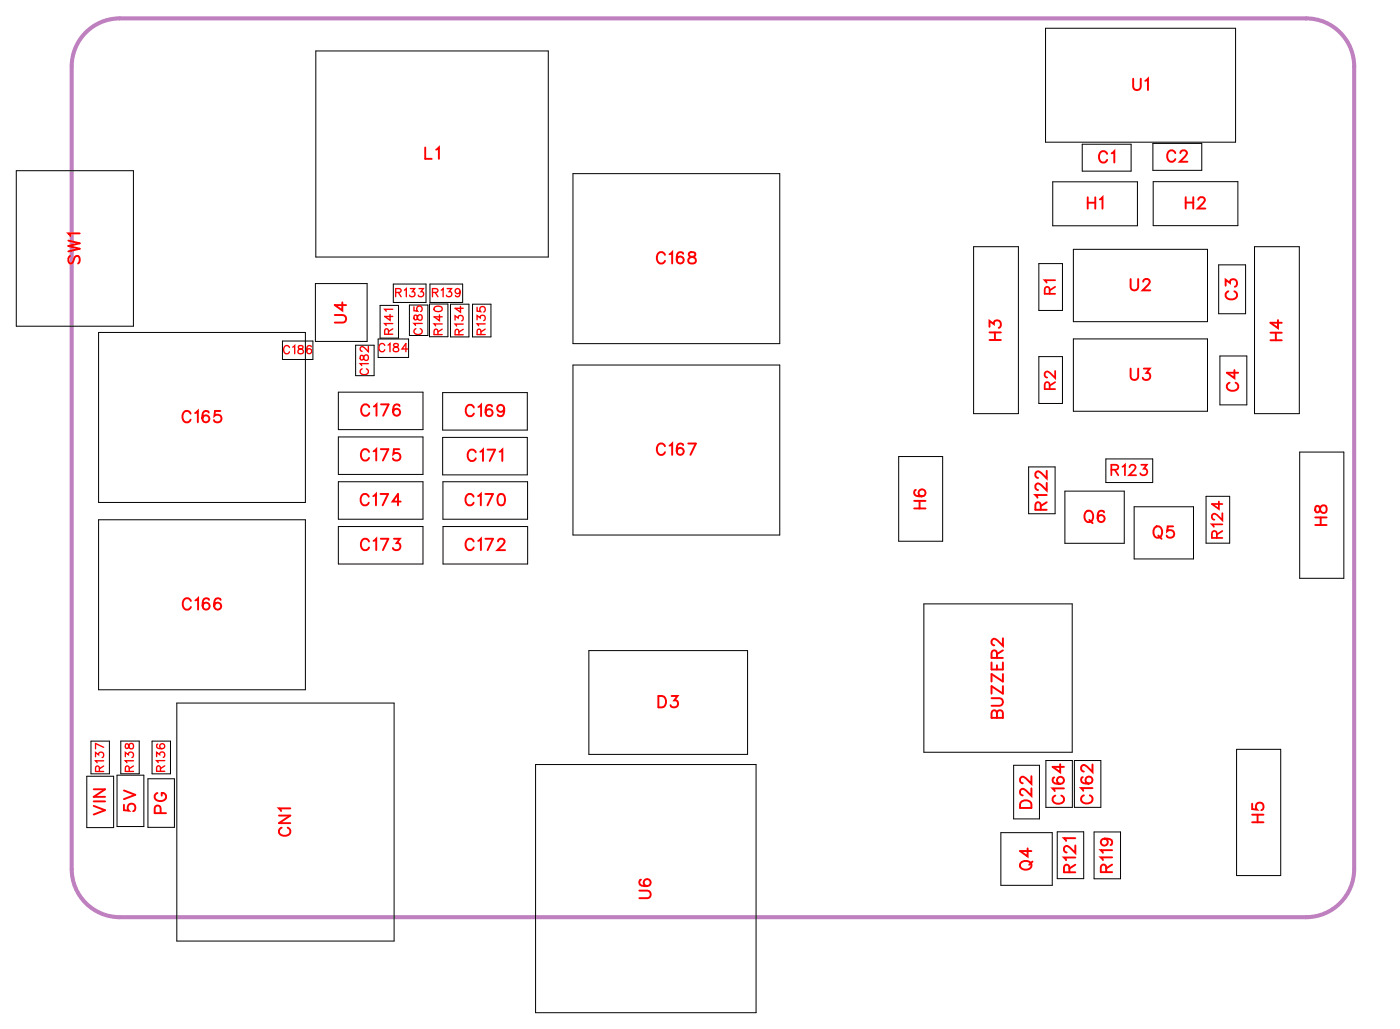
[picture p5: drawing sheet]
<svg xmlns="http://www.w3.org/2000/svg" width="87mm" height="64mm" viewBox="0 0 87 64" stroke-linecap="round" stroke-linejoin="round" font-family="sans-serif">
<defs><g id="words">
<g font-size="1.2" fill="#fff">
<text x="70.6" y="5.9">U1</text>
<text x="26.5" y="10.2">L1</text>
<text x="68.5" y="10.4">C1</text>
<text x="72.7" y="10.4">C2</text>
<text x="5.3" y="16.5" transform="rotate(-90 5.3 16.5)">SW1</text>
<text x="40.9" y="16.7">C168</text>
<text x="67.8" y="13.3">H1</text>
<text x="73.9" y="13.3">H2</text>
<text x="21.9" y="20.2" transform="rotate(-90 21.9 20.2)">U4</text>
<text x="62.7" y="21.3" transform="rotate(-90 62.7 21.3)">H3</text>
<text x="70.5" y="18.4">U2</text>
<text x="70.5" y="24">U3</text>
<text x="77.5" y="18.7" transform="rotate(-90 77.5 18.7)">C3</text>
<text x="80.3" y="21.3" transform="rotate(-90 80.3 21.3)">H4</text>
<text x="11.3" y="26.6">C165</text>
<text x="22.5" y="29">C175</text>
<text x="22.5" y="26.2">C176</text>
<text x="29" y="26.3">C169</text>
<text x="29.1" y="29.1">C171</text>
<text x="40.9" y="28.7">C167</text>
<text x="77.5" y="24.4" transform="rotate(-90 77.5 24.4)">C4</text>
<text x="22.4" y="31.8">C174</text>
<text x="22.5" y="34.6">C173</text>
<text x="29" y="31.8">C170</text>
<text x="29" y="34.6">C172</text>
<text x="58" y="31.8" transform="rotate(-90 58 31.8)">H6</text>
<text x="65.6" y="31.9" transform="rotate(-90 65.6 31.9)">R122</text>
<text x="67.6" y="32.9">Q6</text>
<text x="71.9" y="33.8">Q5</text>
<text x="83.1" y="32.8" transform="rotate(-90 83.1 32.8)">H8</text>
<text x="11.3" y="38.3">C166</text>
<text x="41" y="44.4">D3</text>
<text x="62.9" y="44.8" transform="rotate(-90 62.9 44.8)">BUZZER2</text>
<text x="6.9" y="50.9" transform="rotate(-90 6.9 50.9)">VIN</text>
<text x="8.7" y="50.7" transform="rotate(-90 8.7 50.7)">5V</text>
<text x="10.7" y="50.8" transform="rotate(-90 10.7 50.8)">PG</text>
<text x="18.4" y="52.2" transform="rotate(-90 18.4 52.2)">CN1</text>
<text x="64.6" y="50.5" transform="rotate(-90 64.6 50.5)">D22</text>
<text x="66.7" y="50.2" transform="rotate(-90 66.7 50.2)">C164</text>
<text x="68.4" y="50.2" transform="rotate(-90 68.4 50.2)">C162</text>
<text x="79.1" y="51.4" transform="rotate(-90 79.1 51.4)">H5</text>
<text x="40.9" y="56.1" transform="rotate(-90 40.9 56.1)">U6</text>
<text x="64.6" y="54.3" transform="rotate(-90 64.6 54.3)">Q4</text>
<text x="67.4" y="54.5" transform="rotate(-90 67.4 54.5)">R121</text>
<text x="69.7" y="54.5" transform="rotate(-90 69.7 54.5)">R119</text>
</g>
<g font-size="1.1" fill="#fff">
<text x="66.1" y="18.4" transform="rotate(-90 66.1 18.4)">R1</text>
<text x="66.1" y="24.3" transform="rotate(-90 66.1 24.3)">R2</text>
<text x="69.3" y="29.9">R123</text>
<text x="76.5" y="33.6" transform="rotate(-90 76.5 33.6)">R124</text>
</g>
<g font-size=".9" fill="#fff">
<text x="17.6" y="22.3">C186</text>
<text x="23.2" y="23.4" transform="rotate(-90 23.2 23.4)">C182</text>
<text x="23.6" y="22.2">C184</text>
<text x="24.6" y="18.7">R133 R139</text>
<text x="24.7" y="20.9" transform="rotate(-90 24.7 20.9)">R141</text>
<text x="26.5" y="20.9" transform="rotate(-90 26.5 20.9)">C185</text>
<text x="27.8" y="20.9" transform="rotate(-90 27.8 20.9)">R140</text>
<text x="29.1" y="20.9" transform="rotate(-90 29.1 20.9)">R134</text>
<text x="30.5" y="20.9" transform="rotate(-90 30.5 20.9)">R135</text>
<text x="6.7" y="48.2" transform="rotate(-90 6.7 48.2)">R137</text>
<text x="8.5" y="48.2" transform="rotate(-90 8.5 48.2)">R138</text>
<text x="10.5" y="48.2" transform="rotate(-90 10.5 48.2)">R136</text>
</g>
</g></defs>
<path d="M5.6 1.8l.6-.3 .6-.3 .7-.1h74a3 3 0 0 1 3 3v50.1a3 3 0 0 1-3 3h-74a3 3 0 0 1-3-3v-50.1a3 3 0 0 1 1.1-2.3z" fill="none" stroke="#bf80bf" stroke-width=".25"/>
<g fill="none" stroke="#000" stroke-width=".06">
<path d="M1 10.6h7.3v9.7h-7.3zM19.7 17.7h3.2v3.6h-3.2zM19.7 3.2h14.5v12.8h-14.5zM23.7 19h1.2v2.1h-1.2zM24.5 17.7h2.1v1.2h-2.1zM25.5 19h1.2v1.9h-1.2zM26.8 19h1.1v2h-1.1zM26.8 17.7h2.1v1.2h-2.1zM28.1 19h1.2v2h-1.2zM29.5 19h1.1v2h-1.1zM35.7 10.8h12.9v10.6h-12.9zM60.7 15.4h2.8v10.4h-2.8z"/>
<path d="M64.8 16.4h1.5v3h-1.5zM65.2 1.8h11.9v7.1h-11.9zM65.7 11.3h5.3v2.8h-5.3zM67 15.6h8.3v4.5h-8.3zM67.5 9h3.1v1.7h-3.1zM71.9 8.9h3.1v1.7h-3.1zM71.9 11.3h5.3v2.8h-5.3zM76 16.5h1.7v3.1h-1.7zM78.3 15.4h2.7v10.4h-2.7zM6.1 20.7h12.9v10.6h-12.9zM6.1 32.4h12.9v10.6h-12.9zM17.6 21.3h1.9v1.1h-1.9z"/>
<path d="M21.1 30h5.3v2.4h-5.3zM21.1 27.3h5.3v2.3h-5.3zM21.1 32.8h5.3v2.4h-5.3zM21.1 24.5h5.3v2.3h-5.3zM22.2 21.5h1.1v1.9h-1.1zM23.6 21.1h1.9v1.2h-1.9zM27.6 24.5h5.3v2.3h-5.3zM27.6 27.3h5.3v2.3h-5.3zM27.6 30h5.3v2.4h-5.3zM27.6 32.8h5.3v2.4h-5.3zM35.7 22.8h12.9v10.6h-12.9zM56.1 28.5h2.7v5.3h-2.7z"/>
<path d="M57.6 37.7h9.3v9.2h-9.3zM64.2 29.1h1.6v2.9h-1.6zM64.8 22.2h1.5v3h-1.5zM66.4 30.6h3.7v3.3h-3.7zM67 21.1h8.3v4.6h-8.3zM69 28.6h2.9v1.5h-2.9zM70.7 31.6h3.7v3.3h-3.7zM75.2 31h1.5v2.9h-1.5zM76.1 22.2h1.7v3.1h-1.7zM81.1 28.2h2.7v7.9h-2.7zM5.4 48.4h1.7v3.2h-1.7zM5.7 46.2h1.1v2.1h-1.1z"/>
<path d="M7.3 48.4h1.7v3.2h-1.7zM7.5 46.2h1.2v2.1h-1.2zM9.2 48.6h1.7v3h-1.7zM9.5 46.2h1.1v2.1h-1.1zM11 43.9h13.6v14.8h-13.6zM33.4 47.7h13.8v15.5h-13.8zM36.7 40.6h9.9v6.5h-9.9zM62.4 51.9h3.2v3.3h-3.2zM63.2 47.7h1.6v3.4h-1.6zM65.2 47.4h1.7v3h-1.7zM65.9 51.9h1.7v2.9h-1.7zM67 47.4h1.7v3h-1.7z"/>
<path d="M68.2 51.9h1.7v2.9h-1.7zM77.1 46.7h2.8v7.9h-2.8z"/>
</g>
<g fill="none" stroke="#f00" stroke-width=".12">
<path d="M4.3 15l.7 .2-.7 .1 .7 .2-.7 .2M4.4 16l-.1 .1 .1 .3h.1l.2-.4h.2l.1 .1-.1 .3M5 14.6h-.7l.1 .1M20.9 19.6h.5l.2 .3-.1 .2h-.6M21.4 18.9v.5l-.5-.4h.7M26.5 9.2v.7h.4M27.2 9.3l.2-.1v.7M41.5 15.9a.26 .26 0 0 0-.3-.2 .26 .26 0 0 0-.2 .3v.2a.26 .26 0 0 0 .2 .2 .26 .26 0 0 0 .3-.1M41.8 15.9l.1-.2v.7M42.6 15.8a.35 .35 0 0 0-.4 .2 .35 .35 0 0 0 .2 .4 .22 .22 0 0 0 .3-.2 .22 .22 0 0 0-.3-.2 .22 .22 0 0 0-.2 .2M43 15.8v.2l.3 .1 .1 .1a.24 .24 0 0 1-.2 .2 .24 .24 0 0 1-.3-.2l.5-.3-.1-.1zM67.8 12.3v.7"/>
<path d="M67.8 12.6h.5M68.3 12.3v.7M68.6 12.4l.2-.1v.7M69.1 9.6a.26 .26 0 0 0-.3-.2 .26 .26 0 0 0-.2 .3v.2a.26 .26 0 0 0 .2 .2 .26 .26 0 0 0 .3-.1M69.3 9.6l.2-.2v.7M70.5 17.4v.5l.2 .2 .3-.1v-.6M70.7 4.9v.5l.2 .2 .2-.1 .1-.6M71.3 17.6l.1-.2h.2l.1 .1-.1 .3-.3 .3h.5M71.4 5l.2-.1v.7M73.3 9.6a.26 .26 0 0 0-.3-.2 .26 .26 0 0 0-.2 .3v.1a.26 .26 0 0 0 .2 .3 .26 .26 0 0 0 .3-.2M73.6 9.6l.2-.2h.1l.1 .1-.1 .3-.3 .3h.5M74 12.6h.4"/>
<path d="M74 12.3v.7M74.4 12.3v.7M74.8 12.5l.1-.2h.1l.2 .1-.1 .3-.4 .3h.5M76.5 17.8v-.4l.2 .3a.24 .24 0 0 1 .4-.2 .24 .24 0 0 1-.1 .4M76.6 18.2a.26 .26 0 0 0-.1 .3 .26 .26 0 0 0 .2 .2h.2a.26 .26 0 0 0 .3-.2 .26 .26 0 0 0-.2-.3M79.7 20v.5l-.5-.4h.8M11.9 25.8a.26 .26 0 0 0-.3-.2 .26 .26 0 0 0-.2 .3v.2a.26 .26 0 0 0 .2 .2 .26 .26 0 0 0 .3-.1M11.9 37.5a.26 .26 0 0 0-.3-.2 .26 .26 0 0 0-.2 .3v.2a.26 .26 0 0 0 .2 .2 .26 .26 0 0 0 .3-.1M12.2 25.8l.1-.2v.7M12.2 37.5l.2-.2v.7M13 25.7a.35 .35 0 0 0-.4 .2 .35 .35 0 0 0 .2 .4 .22 .22 0 0 0 .3-.2 .22 .22 0 0 0-.2-.2 .22 .22 0 0 0-.3 .2M13 37.4a.35 .35 0 0 0-.4 .2 .35 .35 0 0 0 .2 .4 .22 .22 0 0 0 .3-.2 .22 .22 0 0 0-.2-.2 .22 .22 0 0 0-.3 .2"/>
<path d="M13.7 25.6h-.3v.3a.25 .25 0 0 1 .4 0 .25 .25 0 0 1-.1 .4 .25 .25 0 0 1-.4-.1M13.8 37.4h-.1a.35 .35 0 0 0-.4 .2 .35 .35 0 0 0 .3 .4 .22 .22 0 0 0 .2-.2 .22 .22 0 0 0-.2-.2 .22 .22 0 0 0-.2 .2M23 31a.26 .26 0 0 0-.3-.2 .26 .26 0 0 0-.2 .3v.2a.26 .26 0 0 0 .2 .2 .26 .26 0 0 0 .3-.1M23 33.8a.26 .26 0 0 0-.3-.2 .26 .26 0 0 0-.2 .3v.1a.26 .26 0 0 0 .2 .3 .26 .26 0 0 0 .3-.2M23 28.2a.26 .26 0 0 0-.3-.2 .26 .26 0 0 0-.2 .3v.2a.26 .26 0 0 0 .2 .2 .26 .26 0 0 0 .3-.1M23 25.4a.26 .26 0 0 0-.3-.2 .26 .26 0 0 0-.2 .3v.2a.26 .26 0 0 0 .2 .2 .26 .26 0 0 0 .3-.1M23.3 30.9l.2-.1v.7M23.3 33.7l.2-.1v.7M23.3 28.2l.2-.2v.7M23.3 25.4l.2-.2v.7M23.7 30.8h.5l-.3 .7M23.8 33.6h.4l-.3 .7"/>
<path d="M23.8 28h.4l-.3 .7M23.8 25.2h.4l-.3 .7M24.6 33.6h.3l-.2 .3a.24 .24 0 0 1 .2 .4 .24 .24 0 0 1-.4-.1M24.9 28h-.3l-.1 .3a.25 .25 0 0 1 .4 0 .25 .25 0 0 1 0 .4 .25 .25 0 0 1-.4-.1M24.9 25.3a.35 .35 0 0 0-.4 .2 .35 .35 0 0 0 .2 .4 .22 .22 0 0 0 .3-.2 .22 .22 0 0 0-.2-.2 .22 .22 0 0 0-.3 .2M25 31.3h-.5l.3-.5v.7M29.5 31a.26 .26 0 0 0-.3-.2 .26 .26 0 0 0-.2 .3v.2a.26 .26 0 0 0 .2 .2 .26 .26 0 0 0 .3-.1M29.5 33.8a.26 .26 0 0 0-.2-.2 .26 .26 0 0 0-.3 .3v.1a.26 .26 0 0 0 .3 .3 .26 .26 0 0 0 .2-.2M29.6 25.4a.26 .26 0 0 0-.3-.1 .26 .26 0 0 0-.2 .2v.2a.26 .26 0 0 0 .2 .3 .26 .26 0 0 0 .3-.2M29.7 28.2a.26 .26 0 0 0-.3-.2 .26 .26 0 0 0-.2 .3v.2a.26 .26 0 0 0 .2 .3 .26 .26 0 0 0 .3-.2M29.8 30.9l.2-.1v.7M29.8 33.7l.2-.1v.7"/>
<path d="M29.8 25.4l.2-.1v.7M30 28.2l.1-.2v.8M30.3 30.8h.4l-.3 .7M30.3 33.6h.5l-.4 .7M30.4 28h.5l-.4 .8M30.7 25.4v-.1a.35 .35 0 0 0-.5 .2 .35 .35 0 0 0 .3 .5 .22 .22 0 0 0 .2-.2 .22 .22 0 0 0-.2-.3 .22 .22 0 0 0-.2 .2M31.1 33.8l.1-.2h.1l.2 .1-.1 .3-.4 .3h.5M31.1 30.8h.1a.37 .37 0 0 1 .3 .4 .37 .37 0 0 1-.3 .3 .45 .45 0 0 1-.1-.7zM31.2 28.2l.1-.2v.8M31.5 25.5a.22 .22 0 0 1-.3 .2 .22 .22 0 0 1-.1-.4 .22 .22 0 0 1 .3 .1l.1 .1a.34 .34 0 0 1-.3 .5l-.2-.1M41.5 27.8a.26 .26 0 0 0-.3-.1 .26 .26 0 0 0-.2 .2v.2a.26 .26 0 0 0 .2 .3 .26 .26 0 0 0 .3-.2M41.8 27.8l.1-.1v.7"/>
<path d="M42.6 27.8v-.1a.35 .35 0 0 0-.4 .3 .35 .35 0 0 0 .2 .4 .22 .22 0 0 0 .3-.2 .22 .22 0 0 0-.3-.3 .22 .22 0 0 0-.2 .2M42.9 27.7h.5l-.3 .7M57 31.7h.7M57 31.2h.7M57.1 30.6a.35 .35 0 0 0 .2 .4 .35 .35 0 0 0 .4-.2 .22 .22 0 0 0-.2-.3 .22 .22 0 0 0-.2 .2 .22 .22 0 0 0 .2 .3M57.4 31.2v.5M61.7 20.4v-.4l.3 .2a.24 .24 0 0 1 .4-.2 .25 .25 0 0 1-.1 .5M61.7 21.2h.7M61.7 20.7h.7M62.1 20.7v.5M62.6 39.8v.5l-.4-.4-.2-.1-.1 .2v.1l.1 .2M64.9 31.8v-.4l-.2-.1-.1 .2v.3h.7"/>
<path d="M65.3 30.9h-.7l.1 .1M65.3 30.1v.5l-.3-.3-.3-.1-.1 .1v.1l.2 .2M65.3 29.4v.4l-.3-.3-.3-.1-.1 .1v.2l.2 .1M65.3 31.3l-.4 .3M67.7 32l.1-.1a.33 .33 0 0 1 .4 .3 .33 .33 0 0 1-.4 .3l-.2-.2zM68 32.4l.2 .2M68.9 32l-.1-.1a.35 .35 0 0 0-.4 .2 .35 .35 0 0 0 .3 .5 .22 .22 0 0 0 .2-.2 .22 .22 0 0 0-.2-.3 .22 .22 0 0 0-.2 .2M70.5 23v.5l.2 .2 .3-.1v-.6M71.3 23h.4l-.2 .3a.24 .24 0 0 1 .2 .3 .24 .24 0 0 1-.4 0M72 32.9h.1a.33 .33 0 0 1 .4 .3 .33 .33 0 0 1-.4 .3l-.1-.2zM72.3 33.4l.2 .2M73.2 32.8h-.4v.3a.25 .25 0 0 1 .4 0 .25 .25 0 0 1-.1 .4 .25 .25 0 0 1-.3-.1"/>
<path d="M76.7 23.9a.26 .26 0 0 0-.2 .3 .26 .26 0 0 0 .3 .2h.2a.26 .26 0 0 0 .2-.2 .26 .26 0 0 0-.1-.3M77 23.1v.5l-.5-.3h.7M79.2 21.2h.8M79.2 20.8h.8M79.6 20.8v.4M82 32.7h.8M82 32.3h.8M82.1 31.6v.3l.1 .1 .3-.5a.24 .24 0 0 1 .3 .3 .24 .24 0 0 1-.3 .2l-.1-.1-.1-.3zM82.4 32.3v.4M5.8 50.3l.8 .2-.8 .3M5.8 50h.8M5.8 49.2h.8l-.8 .5h.8"/>
<path d="M7.7 50.2v.3l.3 .1a.25 .25 0 0 1 0-.4 .25 .25 0 0 1 .4 0 .25 .25 0 0 1-.1 .4M7.7 49.3l.7 .3-.7 .2M9.8 49.5a.26 .26 0 0 0-.2 .3 .26 .26 0 0 0 .3 .2h.2a.25 .25 0 0 0 .3-.3 .25 .25 0 0 0-.3-.2v.1M10 50.7v-.4h-.3l-.1 .4h.8M17.4 50.9h.7l-.7 .4h.7M17.6 51.6a.26 .26 0 0 0-.2 .3 .26 .26 0 0 0 .3 .2h.1a.26 .26 0 0 0 .3-.2 .26 .26 0 0 0-.2-.3M18.1 50.4h-.7l.1 .2M39.9 55.6h.5l.2 .2-.1 .2h-.6M40 54.9h-.1a.35 .35 0 0 0 .3 .4 .35 .35 0 0 0 .4-.2 .22 .22 0 0 0-.2-.3 .22 .22 0 0 0-.2 .2 .22 .22 0 0 0 .2 .3M41.1 43.4h.2a.38 .38 0 0 1 .3 .4 .38 .38 0 0 1-.3 .3h-.2zM41.9 43.4h.4l-.2 .3a.24 .24 0 0 1 .1 .4 .24 .24 0 0 1-.4-.1M61.9 43.6h.5l.2 .2-.1 .2h-.6"/>
<path d="M61.9 41.3v.5h.7v-.5M62.2 44.5l-.1-.2h-.2v.5h.7v-.3l-.2-.2-.2 .1v.4M62.2 41v-.4h-.3v.4h.7M62.2 41.5v.3M62.6 42.8v.5l-.7-.5v.5M62.6 42v.5l-.7-.5v.5M62.6 40.6l-.4 .2M63.7 50l.2-.1 .3 .1 .1 .4h-.7zM63.7 53.8a.35 .35 0 0 1 .4-.1 .35 .35 0 0 1 .2 .4 .33 .33 0 0 1-.5 .1 .33 .33 0 0 1-.1-.4zM64.1 52.9v.5l-.5-.3h.7M64.3 49.2v.4l-.3-.3-.2-.1-.2 .1v.2l.2 .1M64.3 48.4v.5l-.3-.3-.2-.2-.2 .2v.1l.2 .2"/>
<path d="M64.4 53.7l-.2 .2M65.8 48.5h-.1a.35 .35 0 0 0 .2 .4 .35 .35 0 0 0 .5-.2 .22 .22 0 0 0-.2-.2 .22 .22 0 0 0-.3 .2 .22 .22 0 0 0 .2 .2M65.8 49.6a.26 .26 0 0 0-.1 .3 .26 .26 0 0 0 .2 .2h.2a.26 .26 0 0 0 .3-.2 .26 .26 0 0 0-.2-.3M66.1 47.7v.5l-.4-.4h.7M66.4 49.2h-.7l.1 .1M66.7 54.4v-.4l-.2-.1-.1 .2v.3h.7M67.1 53.5h-.7l.1 .2M67.1 52.7v.5l-.4-.3-.2-.1-.1 .1v.1l.1 .2M67.1 52.3h-.7l.1 .2M67.1 53.9l-.4 .3M67.5 48.5a.35 .35 0 0 0 .2 .4 .35 .35 0 0 0 .4-.2 .22 .22 0 0 0-.2-.3 .22 .22 0 0 0-.2 .2 .22 .22 0 0 0 .2 .3M67.6 49.6a.26 .26 0 0 0-.2 .3 .26 .26 0 0 0 .3 .2h.2a.26 .26 0 0 0 .2-.2 .26 .26 0 0 0-.1-.3"/>
<path d="M68.1 49.2h-.7l.2 .1M68.1 47.7v.5l-.3-.4-.2-.1-.2 .2v.1l.2 .1M68.9 52.3a.22 .22 0 0 1 .2 .3 .22 .22 0 0 1-.4 .1 .22 .22 0 0 1 .1-.4h.1a.34 .34 0 0 1 .5 .3l-.1 .1M69 54.4v-.4l-.2-.1-.1 .2v.3h.7M69.4 53.5h-.7l.1 .1M69.4 53h-.7l.1 .2M69.4 53.9l-.4 .3M78.1 50.1v.4h.3a.25 .25 0 0 1 0-.4 .25 .25 0 0 1 .4 .1 .25 .25 0 0 1-.1 .3M78.1 51.3h.7M78.1 50.8h.7M78.4 50.8v.5"/>
</g>
<g fill="none" stroke="#f00" stroke-width=".11">
<path d="M65.5 18.3l-.1-.3-.2-.1v.4h.6M65.8 17.5h-.6l.1 .1M65.8 17.9l-.3 .2M65.5 24.3l-.1-.4h-.2v.4h.6M65.8 23.1v.5l-.5-.4-.1 .2 .1 .1M65.8 23.8l-.3 .3M69.3 29.3h.4v-.2l-.4-.1v.6M69.5 29.3l.3 .3M70 29.1l.2-.1v.6M70.5 29.1l.1-.1 .2 .1-.4 .5h.5M71.2 29h.3l-.2 .2a.22 .22 0 0 1 .2 .4 .22 .22 0 0 1-.4-.1M75.9 33.6v-.4h-.2l-.1 .4h.6"/>
<path d="M76 31.3v.5l-.4-.4h.6M76.2 32.7h-.6l.1 .2M76.2 32v.4l-.5-.4-.1 .3 .2 .1M76.2 33.1l-.3 .2"/>
</g>
<g fill="none" stroke="#f00" stroke-width=".08">
<path d="M24.3 19.6v.4l-.3-.3h.5M24.5 19.3h-.5l.1 .1M24.7 18.2h.3v-.1l-.3-.1v.5M24.9 18.2l.1 .3M25.2 18.1l.1-.1v.5M25.6 18h.3l-.2 .2a.17 .17 0 0 1 .1 .3 .17 .17 0 0 1-.3-.1M25.8 19.1v.3h.2a.18 .18 0 0 1 0-.3 .18 .18 0 0 1 .3 .1 .18 .18 0 0 1-.1 .2M25.8 19.7v.2h.2a.21 .21 0 0 1 .1-.2 .21 .21 0 0 1 .2 0v.2l-.1 .1-.1-.1-.1-.2zM26.1 18h.3l-.1 .2a.17 .17 0 0 1 .1 .3 .17 .17 0 0 1-.3-.1M27 18.2h.3v-.1l-.3-.1v.5M27.1 19.2a.25 .25 0 0 1 .3-.1 .25 .25 0 0 1 .2 .3 .25 .25 0 0 1-.4 .1 .25 .25 0 0 1-.1-.3zM27.1 18.2l.2 .3"/>
<path d="M27.4 19.6v.4l-.3-.2h.5M27.5 18.1l.1-.1v.5M27.9 18h.3l-.2 .2a.17 .17 0 0 1 .1 .3 .17 .17 0 0 1-.3-.1M28.4 20v-.3l.2 .1a.17 .17 0 0 1 .3-.1 .17 .17 0 0 1-.1 .3M28.7 18.2a.16 .16 0 0 1-.2 .1 .16 .16 0 0 1-.1-.2 .16 .16 0 0 1 .3 0l-.1 .4-.2-.1M28.7 19.1v.4l-.3-.3h.5M29.8 20v-.3l.2 .1a.17 .17 0 0 1 .2-.1 .17 .17 0 0 1 0 .3M29.8 19.2v.2h.2a.18 .18 0 0 1 0-.2 .18 .18 0 0 1 .2 0 .18 .18 0 0 1 0 .3M18.1 21.7a.19 .19 0 0 0-.3-.1 .19 .19 0 0 0-.1 .2v.1a.19 .19 0 0 0 .1 .2 .19 .19 0 0 0 .3-.2M18.3 21.7l.1-.1v.5M18.6 21.6v.1a.21 .21 0 0 1 .3 .1 .21 .21 0 0 1 0 .2h-.3v-.2l.3-.1v-.1zM19.4 21.6a.22 .22 0 0 0-.3 .2 .22 .22 0 0 0 .3 .2 .16 .16 0 0 0-.1-.2 .16 .16 0 0 0-.2 .1"/>
<path d="M22.5 22.2v.2h.1a.21 .21 0 0 1 .1-.2 .21 .21 0 0 1 .3 0v.2l-.1 .1-.2-.1-.1-.2zM22.6 23a.19 .19 0 0 0-.1 .2 .19 .19 0 0 0 .2 .2h.1a.19 .19 0 0 0 .2-.2 .19 .19 0 0 0-.1-.2M23 22.7h-.5l.1 .1M23 21.6v.3l-.4-.3-.1 .2 .1 .1M24 21.6a.19 .19 0 0 0-.2-.2 .19 .19 0 0 0-.2 .2v.1a.19 .19 0 0 0 .2 .2 .19 .19 0 0 0 .2-.1M24.2 21.5l.1-.1v.5M24.2 20.8v-.2l-.1-.1-.1 .3h.5M24.5 20.2h-.5l.1 .1M24.5 20.5l-.3 .2M24.6 21.5v.1a.21 .21 0 0 1 .2 .1 .21 .21 0 0 1 0 .2h-.2v-.2l.2-.1v-.1zM25.4 21.8h-.3l.2-.4v.5M25.9 20.5a.19 .19 0 0 0-.1 .2 .19 .19 0 0 0 .2 .2h.1a.19 .19 0 0 0 .2-.2 .19 .19 0 0 0-.1-.2"/>
<path d="M26.3 20.2h-.5l.1 .1M27.3 20.9v-.3l-.1-.1-.1 .4h.5M27.6 20.2h-.5l.1 .1M27.6 20.5l-.3 .2M28.6 20.9v-.3l-.1-.1-.1 .4h.5M28.9 20.2h-.5l.1 .1M28.9 20.5l-.3 .2M30 20.9v-.3l-.1-.1-.1 .4h.5M30.3 20.2h-.5l.1 .1M30.3 20.5l-.3 .2M6 47.2v-.3l.2 .2a.17 .17 0 0 1 .2-.1 .17 .17 0 0 1 0 .3M6.2 48.1v-.3h-.1l-.1 .3h.5"/>
<path d="M6.5 47.5h-.5l.1 .1M6.5 47.8l-.3 .2M6.5 46.6l-.5-.2v.3M7.8 47.2v-.3l.2 .2a.17 .17 0 0 1 .3-.1 .17 .17 0 0 1-.1 .2M7.8 46.4v.3h.1l.3-.3a.17 .17 0 0 1 .1 .1 .17 .17 0 0 1-.1 .2l-.2-.3zM8.1 48.1l-.1-.3h-.1l-.1 .3h.5M8.3 47.5h-.5l.1 .1M8.3 47.8l-.2 .1M9.8 47.2v-.3l.2 .2a.17 .17 0 0 1 .2-.2 .17 .17 0 0 1 0 .3M9.8 46.4a.22 .22 0 0 0 .2 .3 .22 .22 0 0 0 .2-.3 .16 .16 0 0 0-.2 .1 .16 .16 0 0 0 .1 .2M10 48.1v-.3h-.1l-.1 .3h.5M10.3 47.4h-.5l.1 .2"/>
<path d="M10.3 47.8l-.3 .1"/>
</g>
<use href="#words"/>
</svg>
